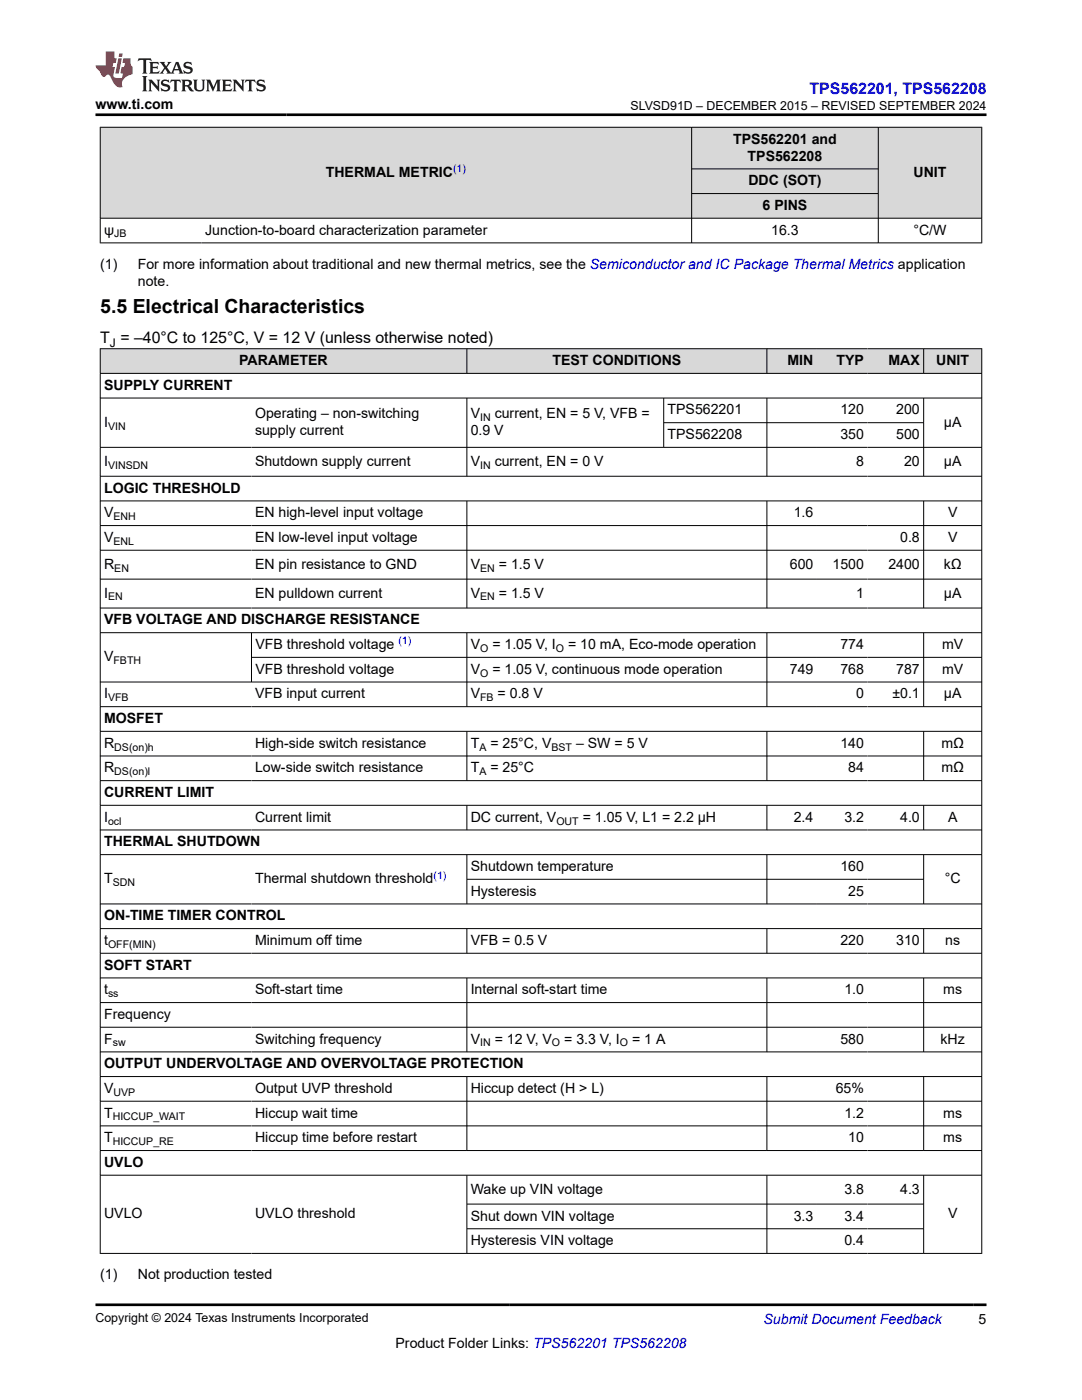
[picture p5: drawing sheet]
<svg xmlns="http://www.w3.org/2000/svg" width="216mm" height="279mm" viewBox="0 0 216 279" stroke-linecap="round" stroke-linejoin="round" font-family="sans-serif">
<defs><g id="words">
<text font-size="3.9" x="20" y="62.4">5.5 Electrical Characteristics</text>
<text font-size="3.2" fill="#00f" x="161.5" y="18.7">TPS562201, TPS562208</text>
<text font-size="3.2" x="20" y="68.5">T = –40°C to 125°C, V = 12 V (unless otherwise noted)</text>
<g font-size="2.8">
<text x="19.1" y="21.8">www.ti.com</text>
<text x="146.3" y="28.7">TPS562201 and</text>
<text x="65" y="35.3">THERMAL METRIC</text>
<text x="149.2" y="32.1">TPS562208</text>
<text x="182.3" y="35.3">UNIT</text>
<text x="149.3" y="37">DDC (SOT)</text>
<text x="152.2" y="41.9">6 PINS</text>
<text x="20.8" y="46.8">ψ</text>
<text x="40.9" y="46.8">Junction-to-board characterization parameter</text>
<text x="153.9" y="46.8">16.3</text>
<text x="182.3" y="46.8">°C/W</text>
<text x="20" y="53.6">(1)</text>
<text x="27.5" y="53.6">For more information about traditional and new thermal metrics, see the Semiconductor and IC Package Thermal Metrics application</text>
<text x="27.5" y="57">note.</text>
<text x="20.8" y="77.8">SUPPLY CURRENT</text>
<text x="47.7" y="72.9">PARAMETER</text>
<text x="110.2" y="72.9">TEST CONDITIONS</text>
<text x="157.1" y="72.9">MIN</text>
<text x="166.9" y="72.9">TYP</text>
<text x="177.3" y="72.9">MAX</text>
<text x="186.8" y="72.9">UNIT</text>
<text x="50.9" y="83.5">Operating – non-switching</text>
<text x="93.9" y="83.5">V</text>
<text x="98.7" y="83.5">current, EN = 5 V, VFB =</text>
<text x="133.2" y="82.7">TPS562201</text>
<text x="167.7" y="82.7">120</text>
<text x="178.8" y="82.7">200</text>
<text x="20.8" y="85.2">I</text>
<text x="50.9" y="86.9">supply current</text>
<text x="93.9" y="86.9">0.9 V</text>
<text x="133.2" y="87.6">TPS562208</text>
<text x="167.7" y="87.6">350</text>
<text x="178.8" y="87.6">500</text>
<text x="188.3" y="85.2">µA</text>
<text x="20.8" y="93">I</text>
<text x="50.9" y="93">Shutdown supply current</text>
<text x="93.9" y="93">V</text>
<text x="98.7" y="93">current, EN = 0 V</text>
<text x="170.8" y="93">8</text>
<text x="180.4" y="93">20</text>
<text x="188.3" y="93">µA</text>
<text x="20.8" y="98.3">LOGIC THRESHOLD</text>
<text x="20.8" y="103.2">V</text>
<text x="50.9" y="103.2">EN high-level input voltage</text>
<text x="158.4" y="103.2">1.6</text>
<text x="189.2" y="103.2">V</text>
<text x="20.8" y="108.2">V</text>
<text x="20.8" y="113.5">R</text>
<text x="50.9" y="108.2">EN low-level input voltage</text>
<text x="50.9" y="113.5">EN pin resistance to GND</text>
<text x="93.9" y="113.5">V</text>
<text x="99.5" y="113.5">= 1.5 V</text>
<text x="157.6" y="113.5">600</text>
<text x="166.1" y="113.5">1500</text>
<text x="177.3" y="113.5">2400</text>
<text x="179.6" y="108.2">0.8</text>
<text x="188.3" y="113.5">kΩ</text>
<text x="189.2" y="108.2">V</text>
<text x="20.8" y="119.3">I</text>
<text x="50.9" y="119.3">EN pulldown current</text>
<text x="93.9" y="119.3">V</text>
<text x="99.5" y="119.3">= 1.5 V</text>
<text x="170.8" y="119.3">1</text>
<text x="188.3" y="119.3">µA</text>
<text x="20.8" y="124.6">VFB VOLTAGE AND DISCHARGE RESISTANCE</text>
<text x="51" y="129.5">VFB threshold voltage</text>
<text x="93.9" y="129.5">V</text>
<text x="98.2" y="129.5">= 1.05 V, I</text>
<text x="113.4" y="129.5">= 10 mA, Eco-mode operation</text>
<text x="167.7" y="129.5">774</text>
<text x="188" y="129.5">mV</text>
<text x="20.8" y="132">V</text>
<text x="51" y="134.5">VFB threshold voltage</text>
<text x="93.9" y="134.5">V</text>
<text x="98.2" y="134.5">= 1.05 V, continuous mode operation</text>
<text x="157.6" y="134.5">749</text>
<text x="167.7" y="134.5">768</text>
<text x="178.8" y="134.5">787</text>
<text x="188" y="134.5">mV</text>
<text x="20.8" y="139.4">I</text>
<text x="50.9" y="139.4">VFB input current</text>
<text x="93.9" y="139.4">V</text>
<text x="99.3" y="139.4">= 0.8 V</text>
<text x="170.8" y="139.4">0</text>
<text x="178.1" y="139.4">±0.1</text>
<text x="188.3" y="139.4">µA</text>
<text x="20.8" y="144.3">MOSFET</text>
<text x="20.8" y="149.2">R</text>
<text x="50.9" y="149.2">High-side switch resistance</text>
<text x="93.9" y="149.2">T</text>
<text x="97.8" y="149.2">= 25°C, V</text>
<text x="114.9" y="149.2">– SW = 5 V</text>
<text x="167.7" y="149.2">140</text>
<text x="187.8" y="149.2">mΩ</text>
<text x="20.8" y="154.1">R</text>
<text x="50.9" y="154.1">Low-side switch resistance</text>
<text x="93.9" y="154.1">T</text>
<text x="97.8" y="154.1">= 25°C</text>
<text x="169.3" y="154.1">84</text>
<text x="187.8" y="154.1">mΩ</text>
<text x="20.8" y="159.1">CURRENT LIMIT</text>
<text x="20.8" y="164">I</text>
<text x="50.9" y="164">Current limit</text>
<text x="93.9" y="164">DC current, V</text>
<text x="116.3" y="164">= 1.05 V, L1 = 2.2 µH</text>
<text x="158.4" y="164">2.4</text>
<text x="168.5" y="164">3.2</text>
<text x="179.6" y="164">4.0</text>
<text x="189.2" y="164">A</text>
<text x="20.8" y="168.9">THERMAL SHUTDOWN</text>
<text x="93.9" y="173.8">Shutdown temperature</text>
<text x="167.7" y="173.8">160</text>
<text x="20.8" y="176.3">T</text>
<text x="50.9" y="176.3">Thermal shutdown threshold</text>
<text x="93.9" y="178.8">Hysteresis</text>
<text x="169.3" y="178.8">25</text>
<text x="188.5" y="176.3">°C</text>
<text x="20.8" y="183.7">ON-TIME TIMER CONTROL</text>
<text x="20.8" y="188.6">t</text>
<text x="50.9" y="188.6">Minimum off time</text>
<text x="93.9" y="188.6">VFB = 0.5 V</text>
<text x="167.7" y="188.6">220</text>
<text x="178.8" y="188.6">310</text>
<text x="188.6" y="188.6">ns</text>
<text x="20.8" y="193.5">SOFT START</text>
<text x="20.8" y="198.4">t</text>
<text x="20.8" y="203.4">Frequency</text>
<text x="50.9" y="198.4">Soft-start time</text>
<text x="93.9" y="198.4">Internal soft-start time</text>
<text x="168.5" y="198.4">1.0</text>
<text x="188.2" y="198.4">ms</text>
<text x="20.8" y="208.3">F</text>
<text x="50.9" y="208.3">Switching frequency</text>
<text x="93.9" y="208.3">V</text>
<text x="98.7" y="208.3">= 12 V, V</text>
<text x="112.6" y="208.3">= 3.3 V, I</text>
<text x="126.1" y="208.3">= 1 A</text>
<text x="167.7" y="208.3">580</text>
<text x="187.7" y="208.3">kHz</text>
<text x="20.8" y="213.2">OUTPUT UNDERVOLTAGE AND OVERVOLTAGE PROTECTION</text>
<text x="20.8" y="218.1">V</text>
<text x="50.9" y="218.1">Output UVP threshold</text>
<text x="93.9" y="218.1">Hiccup detect (H &gt; L)</text>
<text x="166.8" y="218.1">65%</text>
<text x="20.8" y="223">T</text>
<text x="20.8" y="228">T</text>
<text x="50.9" y="223">Hiccup wait time</text>
<text x="50.9" y="228">Hiccup time before restart</text>
<text x="168.5" y="223">1.2</text>
<text x="169.3" y="228">10</text>
<text x="188.2" y="223">ms</text>
<text x="188.2" y="228">ms</text>
<text x="20.8" y="232.9">UVLO</text>
<text x="93.9" y="238.2">Wake up VIN voltage</text>
<text x="168.5" y="238.2">3.8</text>
<text x="179.6" y="238.2">4.3</text>
<text x="20.8" y="243.2">UVLO</text>
<text x="50.9" y="243.2">UVLO threshold</text>
<text x="93.9" y="243.6">Shut down VIN voltage</text>
<text x="158.4" y="243.6">3.3</text>
<text x="168.5" y="243.6">3.4</text>
<text x="189.2" y="243.2">V</text>
<text x="93.9" y="248.5">Hysteresis VIN voltage</text>
<text x="168.5" y="248.5">0.4</text>
<text x="20" y="255.3">(1)</text>
<text x="27.5" y="255.3">Not production tested</text>
<text x="78.9" y="269">Product Folder Links: TPS562201 TPS562208</text>
<text x="195.3" y="264.2">5</text>
</g>
<text font-size="2.8" fill="#00f" x="152.4" y="264.2">Submit Document Feedback</text>
<g font-size="2.5">
<text x="125.8" y="21.9">SLVSD91D – DECEMBER 2015 – REVISED SEPTEMBER 2024</text>
<text x="19.1" y="263.9">Copyright © 2024 Texas Instruments Incorporated</text>
</g>
<text font-size="2.4" x="21.9" y="69.2">J</text>
<g font-size="2.1" fill="#00f">
<text x="90.4" y="34.3">(1)</text>
<text x="79.5" y="128.6">(1)</text>
<text x="86.5" y="175.4">(1)</text>
</g>
<g font-size="2.1">
<text x="22.8" y="47.4">JB</text>
<text x="21.6" y="85.7">VIN</text>
<text x="95.8" y="84">IN</text>
<text x="21.6" y="93.5">VINSDN</text>
<text x="95.8" y="93.5">IN</text>
<text x="22.6" y="103.8">ENH</text>
<text x="22.6" y="108.7">ENL</text>
<text x="21.6" y="119.8">EN</text>
<text x="22.8" y="114.1">EN</text>
<text x="95.8" y="114.1">EN</text>
<text x="95.8" y="119.8">EN</text>
<text x="95.8" y="130.1">O</text>
<text x="110.9" y="130.1">O</text>
<text x="22.6" y="132.6">FBTH</text>
<text x="95.8" y="135">O</text>
<text x="21.6" y="139.9">VFB</text>
<text x="95.8" y="139.9">FB</text>
<text x="22.8" y="149.8">DS(on)h</text>
<text x="95.7" y="149.8">A</text>
<text x="110" y="149.8">BST</text>
<text x="22.8" y="154.7">DS(on)l</text>
<text x="95.7" y="154.7">A</text>
<text x="21.6" y="164.6">ocl</text>
<text x="111" y="164.6">OUT</text>
<text x="22.5" y="176.9">SDN</text>
<text x="21.6" y="189.2">OFF(MIN)</text>
<text x="21.6" y="199">ss</text>
<text x="22.5" y="208.8">sw</text>
<text x="95.8" y="208.8">IN</text>
<text x="110.1" y="208.8">O</text>
<text x="123.7" y="208.8">O</text>
<text x="22.6" y="218.7">UVP</text>
<text x="22.5" y="223.6">HICCUP_WAIT</text>
<text x="22.5" y="228.5">HICCUP_RE</text>
</g>
</g></defs>
<g fill="#d8d8d8">
<path d="M20 25.4h175.9v8.3h-175.9z" fill-rule="evenodd"/>
<path d="M20.1 25.5h117.8v18h-117.8z" fill-rule="evenodd"/>
<path d="M138.1 25.5h37.1v8.1h-37.1z" fill-rule="evenodd"/>
<path d="M175.3 25.5h20.5v18h-20.5z" fill-rule="evenodd"/>
<path d="M138.1 33.8h37.1v4.8h-37.1z" fill-rule="evenodd"/>
<path d="M138.1 38.7h37.1v4.8h-37.1z" fill-rule="evenodd"/>
</g>
<path d="M19.9 25.4h176.1M20 25.3v23.2M138 25.3v23.2M138 33.7h37.3M138 38.6h37.3M175.3 25.3v23.2M195.9 25.3v23.2M19.9 43.6h176.1M19.9 48.5h176.1" fill="none" stroke="#000" stroke-width=".2"/>
<g fill="#d8d8d8">
<path d="M20 69.6h175.9v4.9h-175.9z" fill-rule="evenodd"/>
<path d="M20.1 69.7h73v4.8h-73z" fill-rule="evenodd"/>
<path d="M93.2 69.7h59.8v4.8h-59.8z" fill-rule="evenodd"/>
<path d="M153.1 69.7h9.9v4.8h-9.9z" fill-rule="evenodd"/>
<path d="M163 69.7h10.1v4.8h-10.1z" fill-rule="evenodd"/>
<path d="M173.1 69.7h11.1v4.8h-11.1z" fill-rule="evenodd"/>
<path d="M184.4 69.7h11.4v4.8h-11.4z" fill-rule="evenodd"/>
</g>
<g fill="none" stroke="#000" stroke-width=".2">
<path d="M19.9 69.6h176.1M19.9 74.5h176.1M19.9 79.4h176.1M20 69.5v180.7M93.2 69.5v5.1M93.2 79.4v15.7M132.4 79.4v9.9M153 69.5v5.1M153 79.4v15.7M184.3 69.5v5.1M184.3 79.4v15.7M195.9 69.5v180.7"/>
<path d="M19.9 89.3h176.1M19.9 95h176.1M19.9 100h176.1M93.2 100v21.4M132.4 84.4h52M153 100v21.4M184.3 100v21.4M19.9 104.9h176.1M19.9 109.8h176.1M19.9 115.6h176.1M19.9 121.3h176.1M19.9 126.3h176.1"/>
<path d="M19.9 136.1h176.1M50.2 126.3v9.9M50.2 131.2h145.8M93.2 126.3v14.8M153 126.3v14.8M184.3 126.3v14.8M19.9 141h176.1M19.9 146h176.1M19.9 150.9h176.1M19.9 155.8h176.1M93.2 146v9.9M153 146v9.9"/>
<path d="M184.3 146v9.9M19.9 160.7h176.1M19.9 165.6h176.1M19.9 170.6h176.1M93.2 160.7v5M93.2 170.6v9.9M93.2 175.5h91.2M153 160.7v5M153 170.6v9.9M184.3 160.7v5M184.3 170.6v9.9M19.9 180.4h176.1"/>
<path d="M19.9 185.3h176.1M19.9 190.2h176.1M19.9 195.2h176.1M93.2 185.3v5M93.2 195.2v14.8M153 185.3v5M153 195.2v14.8M184.3 185.3v5M184.3 195.2v14.8M19.9 200.1h176.1M19.9 205h176.1M19.9 209.9h176.1"/>
<path d="M19.9 214.9h176.1M19.9 219.8h176.1M93.2 214.9v14.8M153 214.9v14.8M184.3 214.9v14.8M19.9 224.7h176.1M19.9 229.6h176.1M19.9 234.5h176.1M93.2 234.5v15.7M153 234.5v15.7M184.3 234.5v15.7M19.9 250.1h176.1"/>
<path d="M93.2 240.3h91.2M93.2 245.2h91.2"/>
</g>
<path d="M27.7 11.6l-.2 .6 .5-.2h.6v.1v2.2l-.2 .4h1l-.2-.4v-2.2v-.1h.5l.5 .2-.1-.6zM29.8 12.4l.2 .3v1.6l-.2 .4h1.9l.1-.6a1.08 1.08 0 0 1-1.3 .2v-.7h.6l.4 .2v-.7l-.4 .2h-.6v-.5l.2-.2a1 1 0 0 1 1 .3l-.1-.5zM31.8 12.4l1 1.1-1 1.2h.9l-.2-.2 .4-.8 .5 .8-.2 .2h1.6l-.2-.2 .1-.5h1l.1 .5-.1 .2h.9l-.2-.4-.8-1.9h-.5l-1 2.1-.8-1.1 .9-1h-.8l.2 .2-.5 .6-.3-.6 .1-.2zM35.2 12.8l.4 1h-.8zM36.8 12.5a.65 .65 0 0 0-.2 .7 .65 .65 0 0 0 .6 .5l.7 .1 .1 .3a.79 .79 0 0 1-.7 .4 .79 .79 0 0 1-.7-.5l.1 .7 .2-.1a.93 .93 0 0 0 1.1 0 .93 .93 0 0 0 .4-.9 1.46 1.46 0 0 0-1.2-.6l-.1-.3a1.09 1.09 0 0 1 1.2 .2l-.2-.6-.1 .1-.6-.2zM28.4 15.2l.2 .4v2.2l-.2 .4h1l-.2-.4v-2.2l.2-.4zM29.6 15.9l.2 .4v1.5l-.2 .4h.8l-.3-.4v-1.3l1.7 1.8v-2l.2-.4h-.8l.2 .2 .1 1.1-1.2-1.3zM32.3 16a.65 .65 0 0 0-.2 .8 .65 .65 0 0 0 .7 .4l.6 .2 .1 .2a.79 .79 0 0 1-.7 .4 .79 .79 0 0 1-.7-.5l.1 .7 .2-.1a.93 .93 0 0 0 1.1 .1 .93 .93 0 0 0 .4-1 1.46 1.46 0 0 0-1.2-.5l-.1-.4a1.09 1.09 0 0 1 1.2 .2l-.2-.6-.1 .1-.6-.1zM34.1 15.9l-.1 .6a.63 .63 0 0 1 .7-.3l.1 1.6-.3 .4h1l-.2-.4v-1.6a.66 .66 0 0 1 .8 .3l-.1-.6zM36.2 15.9l.2 .4v1.5l-.2 .4h.9l-.2-.2v-.7h.5l.1 .2a.79 .79 0 0 0 1.2 .6l-1-.9a.61 .61 0 0 0 .6-.6 .61 .61 0 0 0-.5-.7zM36.9 16.2h.2a.47 .47 0 0 1 .5 .1 .47 .47 0 0 1 .1 .5l-.2 .1-.6 .1zM38.5 15.9l.2 .2a2.27 2.27 0 0 0 .4 2 1.04 1.04 0 0 0 1.7-.7v-1.3l.2-.2h-.8l.2 .4v1.1a.6 .6 0 0 1-.6 .6 .6 .6 0 0 1-.6-.6v-1.1l.3-.4zM41.1 15.9l.2 .4v1.5l-.2 .4h.7l-.2-.4v-1.4l.9 1.9 .8-1.9v1.4l-.2 .4h1l-.3-.4v-1.5l.3-.4h-.8l-.7 1.5-.7-1.5zM44.3 15.9l.2 .4v1.5l-.2 .4h1.9l.1-.6a1.09 1.09 0 0 1-1.3 .2v-.7h.6l.4 .2v-.6l-.4 .2h-.6v-.6l.2-.1a1.01 1.01 0 0 1 1 .3l-.1-.6zM46.4 15.9l.3 .4v1.5l-.3 .4h.8l-.2-.4v-1.3l1.6 1.8v-2l.2-.4h-.7l.2 .2v1.1l-1.2-1.3zM49 15.9l-.1 .6a.63 .63 0 0 1 .8-.3v1.6l-.3 .4h1l-.2-.4v-1.6a.66 .66 0 0 1 .8 .3l-.1-.6zM51.4 16a.65 .65 0 0 0-.2 .8 .65 .65 0 0 0 .6 .4l.6 .2 .2 .2a.79 .79 0 0 1-.8 .4 .79 .79 0 0 1-.6-.5l.1 .7 .2-.1a.93 .93 0 0 0 1 .1 .93 .93 0 0 0 .5-1 1.46 1.46 0 0 0-1.3-.5l-.1-.4a1.09 1.09 0 0 1 1.3 .2l-.2-.6-.2 .1-.5-.1z" fill="#231f20"/>
<path d="M21.1 10.3v2.7h-2v.4l.9 1a.95 .95 0 0 0 .9 .9 .59 .59 0 0 1 .6-.4 .59 .59 0 0 1 .5 .3l.4 .8a1.59 1.59 0 0 0 2.1 1.4 1.61 1.61 0 0 1 1-2.3l1-.3-.1-1.5a1.59 1.59 0 0 1-.4-1.7h-1.4l-.2 .9h.5l-.1 .9h-.5l-.2 .9v.3l.4 .1-.2 .9h-.6a.73 .73 0 0 1-1.1-.7l.3-1.5h-.5l.2-.9h.5l.2-.9h-.5v-1.3zM23.6 11.6l-.6 3.1h.7l.6-3.1zM23.8 10.7l-.1 .6h.7l.1-.6z" fill="#ed1c24"/>
<path d="M19.1 22.9h177.8M19.1 260.4h177.8" fill="none" stroke="#000" stroke-width=".53"/>
<use href="#words"/>
</svg>
